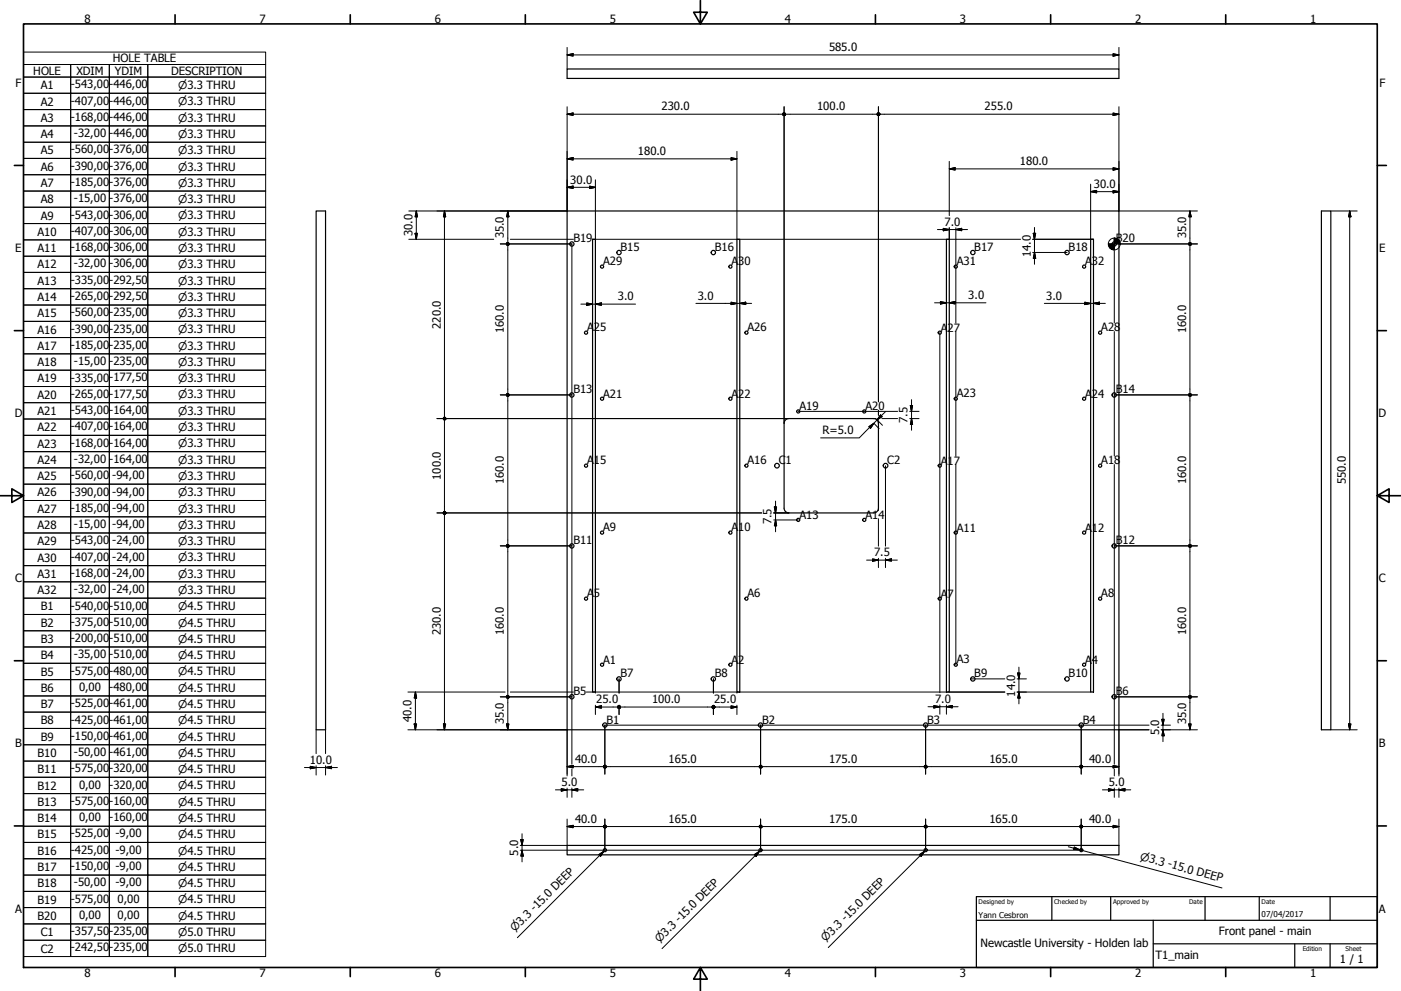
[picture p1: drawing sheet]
<svg xmlns="http://www.w3.org/2000/svg" width="594mm" height="420mm" viewBox="0 0 594 420" stroke-linecap="round" stroke-linejoin="round" font-family="sans-serif">
<defs><g id="words">
<g font-size="4.8">
<text x="35.8" y="9.8">8</text>
<text x="110" y="9.8">7</text>
<text x="184.3" y="9.8">6</text>
<text x="258.6" y="9.8">5</text>
<text x="332.8" y="9.8">4</text>
<text x="407" y="9.8">3</text>
<text x="481.3" y="9.8">2</text>
<text x="555.6" y="9.8">1</text>
<text x="351.5" y="21.7">585.0</text>
<text x="47.9" y="26.5">HOLE TABLE</text>
<text x="14.1" y="31.8">HOLE</text>
<text x="32.4" y="31.8">XDIM</text>
<text x="48.7" y="31.8">YDIM</text>
<text x="72.6" y="31.8">DESCRIPTION</text>
<text x="6.6" y="36.9">F</text>
<text x="17.3" y="37.9">A1</text>
<text x="30" y="37.4">-543,00</text>
<text x="46.4" y="37.4">-446,00</text>
<text x="584.9" y="36.9">F</text>
<text x="17.3" y="44.8">A2</text>
<text x="30" y="44.4">-407,00</text>
<text x="46.4" y="44.4">-446,00</text>
<text x="280.5" y="46.8">230.0</text>
<text x="346.5" y="46.8">100.0</text>
<text x="417.5" y="46.8">255.0</text>
<text x="17.3" y="51.7">A3</text>
<text x="30" y="51.3">-168,00</text>
<text x="46.4" y="51.3">-446,00</text>
<text x="17.3" y="58.6">A4</text>
<text x="31.3" y="58.1">-32,00</text>
<text x="46.4" y="58.1">-446,00</text>
<text x="17.3" y="65.4">A5</text>
<text x="30" y="65.1">-560,00</text>
<text x="46.4" y="65.1">-376,00</text>
<text x="270.5" y="65.7">180.0</text>
<text x="30" y="72">-390,00</text>
<text x="46.4" y="72">-376,00</text>
<text x="432.5" y="70">180.0</text>
<text x="17.3" y="72.4">A6</text>
<text x="241.8" y="77.8">30.0</text>
<text x="17.3" y="79.3">A7</text>
<text x="30" y="78.9">-185,00</text>
<text x="46.4" y="78.9">-376,00</text>
<text x="463.8" y="79.7">30.0</text>
<text x="17.3" y="86.2">A8</text>
<text x="31.3" y="85.8">-15,00</text>
<text x="46.4" y="85.8">-376,00</text>
<text x="17.3" y="93.1">A9</text>
<text x="30" y="92.7">-543,00</text>
<text x="46.4" y="92.7">-306,00</text>
<text x="400.6" y="95.7">7.0</text>
<text x="15.9" y="100">A10</text>
<text x="30" y="99.6">-407,00</text>
<text x="46.4" y="99.6">-306,00</text>
<text x="174.9" y="100.1" transform="rotate(-90 174.9 100.1)">30.0</text>
<text x="213.7" y="101.1" transform="rotate(-90 213.7 101.1)">35.0</text>
<text x="503" y="101.1" transform="rotate(-90 503 101.1)">35.0</text>
<text x="6.5" y="106.9">E</text>
<text x="15.9" y="106.9">A11</text>
<text x="30" y="106.5">-168,00</text>
<text x="46.4" y="106.5">-306,00</text>
<text x="243.1" y="102.7">B19</text>
<text x="263.1" y="106.3">B15</text>
<text x="303.1" y="106.3">B16</text>
<text x="413.1" y="106.4">B17</text>
<text x="453.1" y="106.3">B18</text>
<text x="473.1" y="102.7">B20</text>
<text x="584.8" y="106.9">E</text>
<text x="15.9" y="113.8">A12</text>
<text x="31.3" y="113.4">-32,00</text>
<text x="46.4" y="113.4">-306,00</text>
<text x="255.8" y="112.5">A29</text>
<text x="310.1" y="112.5">A</text>
<text x="313.1" y="112.5">30</text>
<text x="405.8" y="112.5">A31</text>
<text x="437.1" y="108.9" transform="rotate(-90 437.1 108.9)">14.0</text>
<text x="460.2" y="112.5">A</text>
<text x="463" y="112.5">32</text>
<text x="15.9" y="120.7">A13</text>
<text x="30" y="120.3">-335,00</text>
<text x="46.4" y="120.3">-292,50</text>
<text x="15.9" y="127.6">A14</text>
<text x="30" y="127.2">-265,00</text>
<text x="46.4" y="127.2">-292,50</text>
<text x="262" y="127.4">3.0</text>
<text x="295.8" y="127">3.0</text>
<text x="410.6" y="126.8">3.0</text>
<text x="443.6" y="127">3.0</text>
<text x="15.9" y="134.5">A15</text>
<text x="30" y="134.2">-560,00</text>
<text x="46.4" y="134.2">-235,00</text>
<text x="15.9" y="141.5">A16</text>
<text x="30" y="141">-390,00</text>
<text x="46.4" y="141">-235,00</text>
<text x="186.9" y="139.4" transform="rotate(-90 186.9 139.4)">220.0</text>
<text x="213.7" y="141.4" transform="rotate(-90 213.7 141.4)">160.0</text>
<text x="249" y="140.5">A</text>
<text x="251.8" y="140.5">25</text>
<text x="317" y="140.5">A26</text>
<text x="399" y="140.6">A</text>
<text x="401.8" y="140.6">27</text>
<text x="467" y="140.5">A28</text>
<text x="503" y="141.4" transform="rotate(-90 503 141.4)">160.0</text>
<text x="15.9" y="148.3">A17</text>
<text x="30" y="147.9">-185,00</text>
<text x="46.4" y="147.9">-235,00</text>
<text x="15.9" y="155.2">A18</text>
<text x="31.3" y="154.9">-15,00</text>
<text x="46.4" y="154.9">-235,00</text>
<text x="30" y="161.8">-335,00</text>
<text x="46.4" y="161.7">-177,50</text>
<text x="15.9" y="162.2">A19</text>
<text x="243.1" y="166.7">B13</text>
<text x="473.1" y="166.8">B14</text>
<text x="15.9" y="169.1">A20</text>
<text x="30" y="168.6">-265,00</text>
<text x="46.4" y="168.6">-177,50</text>
<text x="255.8" y="168.6">A21</text>
<text x="310.1" y="168.6">A</text>
<text x="313.1" y="168.6">22</text>
<text x="339" y="173.9">A19</text>
<text x="367" y="173.9">A20</text>
<text x="405.8" y="168.5">A23</text>
<text x="460.2" y="168.6">A</text>
<text x="463" y="168.6">24</text>
<text x="6.2" y="176.9">D</text>
<text x="15.9" y="176">A21</text>
<text x="30" y="175.6">-543,00</text>
<text x="46.4" y="175.6">-164,00</text>
<text x="384.9" y="179.3" transform="rotate(-90 384.9 179.3)">7.5</text>
<text x="584.5" y="176.9">D</text>
<text x="15.9" y="182.9">A22</text>
<text x="30" y="182.5">-407,00</text>
<text x="46.4" y="182.5">-164,00</text>
<text x="348.7" y="184.1">R=5.0</text>
<text x="15.9" y="189.8">A23</text>
<text x="30" y="189.4">-168,00</text>
<text x="46.4" y="189.3">-164,00</text>
<text x="15.9" y="196.7">A24</text>
<text x="31.3" y="196.3">-32,00</text>
<text x="46.4" y="196.3">-164,00</text>
<text x="249" y="196.9">A</text>
<text x="251.8" y="196.9">15</text>
<text x="317" y="196.9">A16</text>
<text x="330.2" y="196.7">C</text>
<text x="333.1" y="196.7">1</text>
<text x="376.2" y="196.7">C2</text>
<text x="399" y="197">A</text>
<text x="401.8" y="197">17</text>
<text x="467" y="196.9">A18</text>
<text x="15.9" y="203.6">A25</text>
<text x="30" y="203.2">-560,00</text>
<text x="47.6" y="203.2">-94,00</text>
<text x="186.9" y="203.4" transform="rotate(-90 186.9 203.4)">100.0</text>
<text x="213.7" y="205.4" transform="rotate(-90 213.7 205.4)">160.0</text>
<text x="503" y="205.4" transform="rotate(-90 503 205.4)">160.0</text>
<text x="570.7" y="205.4" transform="rotate(-90 570.7 205.4)">550.0</text>
<text x="15.9" y="210.5">A26</text>
<text x="30" y="210.1">-390,00</text>
<text x="47.6" y="210.1">-94,00</text>
<text x="15.9" y="217.4">A27</text>
<text x="30" y="217">-185,00</text>
<text x="47.6" y="217">-94,00</text>
<text x="339" y="219.9">A13</text>
<text x="367" y="219.9">A14</text>
<text x="15.9" y="224.3">A28</text>
<text x="31.3" y="223.9">-15,00</text>
<text x="47.6" y="223.9">-94,00</text>
<text x="255.8" y="225.3">A9</text>
<text x="310.1" y="225.3">A</text>
<text x="313.1" y="225.3">10</text>
<text x="327.2" y="222.3" transform="rotate(-90 327.2 222.3)">7.5</text>
<text x="405.8" y="225.4">A11</text>
<text x="460.2" y="225.4">A</text>
<text x="463" y="225.4">12</text>
<text x="15.9" y="231.2">A29</text>
<text x="30" y="230.8">-543,00</text>
<text x="47.6" y="230.8">-24,00</text>
<text x="243.1" y="230.8">B11</text>
<text x="473.1" y="230.8">B12</text>
<text x="15.9" y="238.1">A30</text>
<text x="30" y="237.7">-407,00</text>
<text x="47.6" y="237.7">-24,00</text>
<text x="370.6" y="235.8">7.5</text>
<text x="15.9" y="245">A31</text>
<text x="30" y="244.6">-168,00</text>
<text x="47.6" y="244.6">-24,00</text>
<text x="6.4" y="246.9">C</text>
<text x="15.9" y="251.9">A32</text>
<text x="31.3" y="251.5">-32,00</text>
<text x="47.6" y="251.5">-24,00</text>
<text x="584.7" y="246.9">C</text>
<text x="249" y="253.3">A</text>
<text x="251.8" y="253.3">5</text>
<text x="317" y="253.3">A6</text>
<text x="399" y="253.3">A</text>
<text x="401.8" y="253.3">7</text>
<text x="467" y="253.3">A8</text>
<text x="17.3" y="258.8">B1</text>
<text x="30" y="258.4">-540,00</text>
<text x="46.4" y="258.4">-510,00</text>
<text x="17.3" y="265.7">B2</text>
<text x="30" y="265.3">-375,00</text>
<text x="46.4" y="265.3">-510,00</text>
<text x="186.9" y="269.4" transform="rotate(-90 186.9 269.4)">230.0</text>
<text x="213.7" y="269.4" transform="rotate(-90 213.7 269.4)">160.0</text>
<text x="503" y="269.4" transform="rotate(-90 503 269.4)">160.0</text>
<text x="17.3" y="272.6">B3</text>
<text x="30" y="272.2">-200,00</text>
<text x="46.4" y="272.2">-510,00</text>
<text x="17.3" y="279.5">B4</text>
<text x="31.3" y="279.1">-35,00</text>
<text x="46.4" y="279.1">-510,00</text>
<text x="255.8" y="281.3">A1</text>
<text x="310.1" y="281.3">A</text>
<text x="313.1" y="281.3">2</text>
<text x="405.8" y="281.3">A3</text>
<text x="460.2" y="281.3">A</text>
<text x="463" y="281.3">4</text>
<text x="17.3" y="286.4">B5</text>
<text x="30" y="286">-575,00</text>
<text x="46.4" y="286">-480,00</text>
<text x="263.1" y="287.2">B7</text>
<text x="303.1" y="287.1">B8</text>
<text x="413.1" y="287.1">B9</text>
<text x="453.1" y="287.1">B10</text>
<text x="17.3" y="293.3">B6</text>
<text x="33.5" y="293">0,00</text>
<text x="46.4" y="293">-480,00</text>
<text x="30" y="299.8">-525,00</text>
<text x="46.4" y="299.8">-461,00</text>
<text x="243.1" y="294.7">B5</text>
<text x="252.8" y="298.2">25.0</text>
<text x="276.5" y="298.2">100.0</text>
<text x="302.8" y="298.2">25.0</text>
<text x="396.6" y="298">7.0</text>
<text x="430.4" y="295.3" transform="rotate(-90 430.4 295.3)">14.0</text>
<text x="473.1" y="294.7">B6</text>
<text x="17.3" y="300.3">B7</text>
<text x="17.3" y="307.1">B8</text>
<text x="30" y="306.7">-425,00</text>
<text x="46.4" y="306.7">-461,00</text>
<text x="174.6" y="306.1" transform="rotate(-90 174.6 306.1)">40.0</text>
<text x="213.7" y="307.1" transform="rotate(-90 213.7 307.1)">35.0</text>
<text x="257.1" y="306.8">B1</text>
<text x="323.2" y="306.8">B2</text>
<text x="393.1" y="306.7">B3</text>
<text x="459.1" y="306.8">B4</text>
<text x="491.6" y="311.8" transform="rotate(-90 491.6 311.8)">5.0</text>
<text x="503" y="307.1" transform="rotate(-90 503 307.1)">35.0</text>
<text x="6.4" y="316.9">B</text>
<text x="17.3" y="314">B9</text>
<text x="30" y="313.7">-150,00</text>
<text x="46.4" y="313.7">-461,00</text>
<text x="584.7" y="316.9">B</text>
<text x="15.9" y="321">B10</text>
<text x="31.3" y="320.6">-50,00</text>
<text x="46.4" y="320.6">-461,00</text>
<text x="131.4" y="323.8">10.0</text>
<text x="243.8" y="323.4">40.0</text>
<text x="283.5" y="323.4">165.0</text>
<text x="351.5" y="323.4">175.0</text>
<text x="419.5" y="323.4">165.0</text>
<text x="461.8" y="323.4">40.0</text>
<text x="15.9" y="327.9">B11</text>
<text x="30" y="327.4">-575,00</text>
<text x="46.4" y="327.4">-320,00</text>
<text x="15.9" y="334.8">B12</text>
<text x="33.5" y="334.4">0,00</text>
<text x="46.4" y="334.4">-320,00</text>
<text x="238.1" y="333.3">5.0</text>
<text x="470.2" y="333.3">5.0</text>
<text x="15.9" y="341.7">B13</text>
<text x="30" y="341.3">-575,00</text>
<text x="46.4" y="341.3">-160,00</text>
<text x="15.9" y="348.6">B14</text>
<text x="33.5" y="348.1">0,00</text>
<text x="46.4" y="348.1">-160,00</text>
<text x="243.8" y="348.8">40.0</text>
<text x="283.5" y="348.8">165.0</text>
<text x="351.5" y="348.8">175.0</text>
<text x="419.5" y="348.8">165.0</text>
<text x="461.8" y="348.8">40.0</text>
<text x="15.9" y="355.5">B15</text>
<text x="30" y="355.1">-525,00</text>
<text x="49" y="355.1">-9,00</text>
<text x="15.9" y="362.4">B16</text>
<text x="30" y="362">-425,00</text>
<text x="49" y="362">-9,00</text>
<text x="219.8" y="362.8" transform="rotate(-90 219.8 362.8)">5.0</text>
<text x="15.9" y="369.3">B17</text>
<text x="30" y="368.9">-150,00</text>
<text x="49" y="368.9">-9,00</text>
<text x="15.9" y="376.2">B18</text>
<text x="31.3" y="375.8">-50,00</text>
<text x="49" y="375.8">-9,00</text>
<text x="15.9" y="383.1">B19</text>
<text x="30" y="382.7">-575,00</text>
<text x="49.8" y="382.7">0,00</text>
<text x="6.4" y="386.9">A</text>
<text x="15.9" y="390">B20</text>
<text x="33.5" y="389.6">0,00</text>
<text x="49.8" y="389.6">0,00</text>
<text x="584.7" y="386.9">A</text>
<text x="17.3" y="396.9">C1</text>
<text x="30" y="396.5">-357,50</text>
<text x="46.4" y="396.5">-235,00</text>
<text x="415.7" y="401.6">Newcastle University - Holden lab</text>
<text x="516.9" y="396.5">Front panel - main</text>
<text x="17.3" y="403.8">C2</text>
<text x="30" y="403.4">-242,50</text>
<text x="46.4" y="403.4">-235,00</text>
<text x="490" y="406.6">T1_main</text>
<text x="568.2" y="408.1">1 / 1</text>
<text x="35.8" y="414.1">8</text>
<text x="110" y="414.1">7</text>
<text x="184.3" y="414.1">6</text>
<text x="258.6" y="414.1">5</text>
<text x="332.8" y="414.1">4</text>
<text x="407" y="414.1">3</text>
<text x="481.3" y="414.1">2</text>
<text x="555.6" y="414.1">1</text>
</g>
<g font-size="4.6">
<text x="75.5" y="37.8">⌀3.3 THRU</text>
<text x="75.5" y="44.7">⌀3.3 THRU</text>
<text x="75.5" y="51.6">⌀3.3 THRU</text>
<text x="75.5" y="58.5">⌀3.3 THRU</text>
<text x="75.5" y="65.4">⌀3.3 THRU</text>
<text x="75.5" y="72.3">⌀3.3 THRU</text>
<text x="75.5" y="79.2">⌀3.3 THRU</text>
<text x="75.5" y="86.1">⌀3.3 THRU</text>
<text x="75.5" y="93">⌀3.3 THRU</text>
<text x="75.5" y="99.9">⌀3.3 THRU</text>
<text x="75.5" y="106.8">⌀3.3 THRU</text>
<text x="75.5" y="113.8">⌀3.3 THRU</text>
<text x="75.5" y="120.6">⌀3.3 THRU</text>
<text x="75.5" y="127.6">⌀3.3 THRU</text>
<text x="75.5" y="134.5">⌀3.3 THRU</text>
<text x="75.5" y="141.4">⌀3.3 THRU</text>
<text x="75.5" y="148.3">⌀3.3 THRU</text>
<text x="75.5" y="155.2">⌀3.3 THRU</text>
<text x="75.5" y="162.1">⌀3.3 THRU</text>
<text x="75.5" y="169">⌀3.3 THRU</text>
<text x="75.5" y="175.9">⌀3.3 THRU</text>
<text x="75.5" y="182.8">⌀3.3 THRU</text>
<text x="75.5" y="189.7">⌀3.3 THRU</text>
<text x="75.5" y="196.6">⌀3.3 THRU</text>
<text x="75.5" y="203.5">⌀3.3 THRU</text>
<text x="75.5" y="210.4">⌀3.3 THRU</text>
<text x="75.5" y="217.3">⌀3.3 THRU</text>
<text x="75.5" y="224.2">⌀3.3 THRU</text>
<text x="75.5" y="231.1">⌀3.3 THRU</text>
<text x="75.5" y="238">⌀3.3 THRU</text>
<text x="75.5" y="245">⌀3.3 THRU</text>
<text x="75.5" y="251.8">⌀3.3 THRU</text>
<text x="75.5" y="258.7">⌀4.5 THRU</text>
<text x="75.5" y="265.7">⌀4.5 THRU</text>
<text x="75.5" y="272.6">⌀4.5 THRU</text>
<text x="75.5" y="279.4">⌀4.5 THRU</text>
<text x="75.5" y="286.4">⌀4.5 THRU</text>
<text x="75.5" y="293.3">⌀4.5 THRU</text>
<text x="75.5" y="300.2">⌀4.5 THRU</text>
<text x="75.5" y="307.1">⌀4.5 THRU</text>
<text x="75.5" y="314">⌀4.5 THRU</text>
<text x="75.5" y="320.9">⌀4.5 THRU</text>
<text x="75.5" y="327.8">⌀4.5 THRU</text>
<text x="75.5" y="334.7">⌀4.5 THRU</text>
<text x="75.5" y="341.6">⌀4.5 THRU</text>
<text x="75.5" y="348.5">⌀4.5 THRU</text>
<text x="75.5" y="355.4">⌀4.5 THRU</text>
<text x="75.5" y="362.3">⌀4.5 THRU</text>
<text x="483.2" y="364.6" transform="rotate(15 483.2 364.6)">⌀3.3 -15.0 DEEP</text>
<text x="75.5" y="369.2">⌀4.5 THRU</text>
<text x="75.5" y="376.2">⌀4.5 THRU</text>
<text x="75.5" y="383">⌀4.5 THRU</text>
<text x="75.5" y="389.9">⌀4.5 THRU</text>
<text x="218.2" y="395.3" transform="rotate(-45 218.2 395.3)">⌀3.3 -15.0 DEEP</text>
<text x="75.5" y="396.9">⌀5.0 THRU</text>
<text x="279.6" y="400" transform="rotate(-45 279.6 400)">⌀3.3 -15.0 DEEP</text>
<text x="350.1" y="399.5" transform="rotate(-45 350.1 399.5)">⌀3.3 -15.0 DEEP</text>
<text x="75.5" y="403.8">⌀5.0 THRU</text>
</g>
<g font-size="3.4">
<text x="415" y="389.1">Yann Cesbron</text>
<text x="535" y="388.6">07/04/2017</text>
</g>
<g font-size="2.7">
<text x="415" y="383.3">Designed by</text>
<text x="447" y="383.3">Checked by</text>
<text x="472" y="383.3">Approved by</text>
<text x="504.3" y="383.1">Date</text>
<text x="535" y="383.1">Date</text>
<text x="552.4" y="403.3">Edition</text>
<text x="570.5" y="403.3">Sheet</text>
</g>
</g></defs>
<!-- layer: Visible (ISO) -->
<g fill="none" stroke="#000" stroke-width=".51">
<path d="M240.5 29.3h234v4h-234zM134 89.5h4v219.9h-4zM240.5 89.5h234v219.9h-234zM560.3 89.5h4v219.9h-4zM251.3 101.5h1.2v191.9h-1.2zM312.5 101.5h1.2v191.9h-1.2zM401.3 101.5h1.2v191.9h-1.2zM462.5 101.5h1.2v191.9h-1.2zM334.5 177.5l-1.4 .5-.6 1.5v35.9M334.5 177.5h36l1.4 .5 .6 1.5v35.9M332.5 215.5l.6 1.4 1.4 .6M372.5 215.5l-.6 1.4-1.4 .6h-36"/>
<path d="M240.5 358.4h234v4h-234z"/>
<circle cx="242.5" cy="103.5" r=".92"/>
<circle cx="255.3" cy="113" r=".67"/>
<circle cx="262.5" cy="107.1" r=".92"/>
<circle cx="302.5" cy="107.1" r=".92"/>
<circle cx="309.7" cy="113" r=".67"/>
<circle cx="405.3" cy="113" r=".67"/>
<circle cx="412.5" cy="107.1" r=".92"/>
<circle cx="452.5" cy="107.1" r=".92"/>
<circle cx="459.7" cy="113" r=".67"/>
<circle cx="472.5" cy="103.5" r=".92"/>
<circle cx="248.5" cy="141" r=".67"/>
<circle cx="316.5" cy="141" r=".67"/>
<circle cx="398.5" cy="141" r=".67"/>
<circle cx="466.5" cy="141" r=".67"/>
<circle cx="242.5" cy="167.5" r=".92"/>
<circle cx="255.3" cy="169" r=".67"/>
<circle cx="309.7" cy="169" r=".67"/>
<circle cx="338.5" cy="174.4" r=".67"/>
<circle cx="366.5" cy="174.4" r=".67"/>
<circle cx="405.3" cy="169" r=".67"/>
<circle cx="459.7" cy="169" r=".67"/>
<circle cx="472.5" cy="167.5" r=".92"/>
<circle cx="248.5" cy="197.4" r=".67"/>
<circle cx="316.5" cy="197.4" r=".67"/>
<circle cx="329.5" cy="197.4" r=".98"/>
<circle cx="375.5" cy="197.4" r=".98"/>
<circle cx="398.5" cy="197.4" r=".67"/>
<circle cx="466.5" cy="197.4" r=".67"/>
<circle cx="242.5" cy="231.5" r=".92"/>
<circle cx="255.3" cy="225.8" r=".67"/>
<circle cx="309.7" cy="225.8" r=".67"/>
<circle cx="338.5" cy="220.4" r=".67"/>
<circle cx="366.5" cy="220.4" r=".67"/>
<circle cx="405.3" cy="225.8" r=".67"/>
<circle cx="459.7" cy="225.8" r=".67"/>
<circle cx="472.5" cy="231.5" r=".92"/>
<circle cx="248.5" cy="253.8" r=".67"/>
<circle cx="316.5" cy="253.8" r=".67"/>
<circle cx="398.5" cy="253.8" r=".67"/>
<circle cx="466.5" cy="253.8" r=".67"/>
<circle cx="242.5" cy="295.4" r=".92"/>
<circle cx="255.3" cy="281.8" r=".67"/>
<circle cx="262.5" cy="287.9" r=".92"/>
<circle cx="302.5" cy="287.9" r=".92"/>
<circle cx="309.7" cy="281.8" r=".67"/>
<circle cx="405.3" cy="281.8" r=".67"/>
<circle cx="412.5" cy="287.9" r=".92"/>
<circle cx="452.5" cy="287.9" r=".92"/>
<circle cx="459.7" cy="281.8" r=".67"/>
<circle cx="472.5" cy="295.4" r=".92"/>
<circle cx="256.5" cy="307.4" r=".92"/>
<circle cx="322.5" cy="307.4" r=".92"/>
<circle cx="392.5" cy="307.4" r=".92"/>
<circle cx="458.5" cy="307.4" r=".92"/>
<circle cx="256.5" cy="360.4" r=".67"/>
<circle cx="322.5" cy="360.4" r=".67"/>
<circle cx="392.5" cy="360.4" r=".67"/>
<circle cx="458.5" cy="360.4" r=".67"/>
</g>
<!-- layer: Border (ISO) -->
<g fill="none" stroke="#000" stroke-width=".7">
<path d="M10 10.1h574v400.1h-574zM74.2 6.3v3.8M148.5 6.3v3.8M222.8 6.3v3.8M297 .2v9.9l-2.9-4.9h5.8l-2.9 4.9M371.2 6.3v3.8M445.5 6.3v3.8M519.7 6.3v3.8M6.1 70.1h3.9M584 70.1h3.9M6.1 140.2h3.9M584 140.2h3.9"/>
<path d="M0 210.2h10l-5-3v5.8l5-2.8M584 210.2l5 2.8v-5.8l-5 3h10M6.1 280.1h3.9M584 280.1h3.9M6.1 350.2h3.9M584 350.2h3.9M74.2 410.2v3.9M148.5 410.2v3.9M222.8 410.2v3.9M297 410.2l2.9 4.9h-5.8l2.9-4.9v10M371.2 410.2v3.9M445.5 410.2v3.9"/>
<path d="M519.7 410.2v3.9"/>
</g>
<!-- layer: Title (ISO) -->
<path d="M414 380.2h170v30h-170zM414 390.2h170M446 380.2v10M471 380.2v10M489 390.2v20M511 380.2v10M534 380.2v10M564 380.2v10M489 400.2h95M549 400.2v10M564 400.2v10" fill="none" stroke="#000" stroke-width=".51"/>
<!-- layer: Dimension (ISO) -->
<g fill="none" stroke="#000" stroke-width=".42">
<path d="M240.5 23.3l2.5-.5v1zM240.5 23.3h234M240.5 20.1v9.2M472 22.8l2.5 .5-2.5 .5zM474.5 20.1v9.2M240.5 48.4l2.5-.5v1zM240.5 45.3v44.2h-67.1M240.5 48.4h91.4M332.5 45.3v134.1M333.1 48.4h38.8M372.5 45.3v125M373.1 48.4h101.4"/>
<path d="M472 47.9l2.5 .5-2.5 .5zM474.5 45.3v44.2h33.2M240.5 79.4l2.5-.5v1zM240.5 67.4l2.5-.6v1.1zM240.5 79.4h12M240.5 67.4h72M250 78.9l2.5 .5-2.5 .5zM252.5 76.2v25.3M310 66.8l2.5 .6-2.5 .5zM312.5 64.2v37.3M402.5 71.6l2.5-.5v1zM402.5 71.6h72"/>
<path d="M402.5 68.4v23M462.5 78.1v23.4M472 71.1l2.5 .5-2.5 .5zM176 98.9h1l-.5 2.6zM176.5 89.5l.5 2.4h-1zM176.5 89.5v12M188.5 89.5l.5 2.4h-1zM188.5 89.5v87.3M215.3 89.5l.5 2.4h-1zM215.3 89.5v13.3M397.5 97.3h12.8M400 96.8l2.5 .5-2.5 .5z"/>
<path d="M402.5 96.6v4.9M405.3 97.3l2.5-.5v1zM405.3 96.6v40.4M438.1 98.9h1.1l-.5 2.6zM438.7 96.4v15.7M462.5 81.3l2.5-.5v1zM462.5 81.3h12M472 80.8l2.5 .5-2.5 .5zM504.6 89.5l.5 2.4h-1zM504.6 89.5v13.3M564.3 89.5h11.2M572.3 89.5l.5 2.4h-1z"/>
<path d="M572.3 89.5v219.9M173.4 101.5h36M212.2 103.4h30.3v220.6M215.3 104.1v62.7M216.4 101.5h26.7M251.2 101.5h181.6M437.9 101.5h25.8M437.9 107h14.6M438.7 107l.5 2.5h-1.1zM472.5 106.5v30.4M474.9 103.4h32.8M504.6 104.1v62.7"/>
<path d="M246.3 128.9h23.2M248.8 128.4l2.5 .5-2.5 .6zM252.5 128.9l2.5-.5v1.1zM295.1 128.6h23.6M310 128.1l2.5 .5-2.5 .5zM313.7 128.6l2.5-.5v1zM396.3 128.4h21.8M398.8 127.9l2.5 .5-2.5 .5zM402.5 128.4l2.5-.5v1zM442.8 128.6h25.9M460 128.1l2.5 .5-2.5 .5zM463.7 128.6l2.5-.5v1z"/>
<path d="M398.5 141v152.7M405.3 140.6v52.9M472.5 140.6v52.7M185.3 177.5h149.2M188.5 178.1v38.7M212.2 167.4h30.3M215.3 168.1v62.7M338.5 174.4h42.1M370.5 179.5l-6.1 6.2h-16.4M370.5 177.5h1M370.5 179.4l2.2 2.3M371.9 178l-1.4 1.5"/>
<path d="M371.9 178l2.3 2.3M372.5 174v2.1M372.5 178.5v.9M373.4 175.9l.7 .7-2.2 1.4zM374 177.5h6.6M375.5 174.5l-3.6 3.5M385.8 177.5h3.9M385.8 174.4h3.9M386 171.9h1l-.5 2.5zM386.5 177.5l.5 2.4h-1zM386.5 169.5v12.9M472.5 167.4h35.2"/>
<path d="M504.6 168.1v62.7M368.4 180.9l2.1-1.4-1.4 2.1zM375.5 197.5v34.1M405.3 197v84.9M472.5 197v127M185.3 217.5h137.7M188.5 218v91.4M328.1 217.5h6.4M328.4 214.9h.9l-.4 2.6zM328.9 212.4v13.1M372.5 215.4v1.1M372.5 219.9v11.7"/>
<path d="M212.2 231.4h30.3M215.3 232.1v62.7M328.1 220.5h10.4M328.9 220.5l.4 2.4h-.9zM367.5 237.5h13M370 237l2.5 .5-2.5 .4zM372.5 236.7v3.9M375.5 237.5l2.5-.5v.9zM375.5 236.7v3.9M472.5 231.4h35.2M504.6 232.1v62.7M173 293.4h41.2"/>
<path d="M176.1 293.4l.6 2.6h-1.1zM176.1 293.4v16M212.2 295.4h30.3M215.3 296.1v13.3M216.4 293.4h26.7M248.6 293.4h177.5M252.5 299.8l2.5-.5v1zM252.5 293.4v.5M252.5 299v3.9M252.5 299.8h9.4M262.5 287.8v6.1M262.5 299v3.9"/>
<path d="M263.1 299.8h38.8M302.5 287.8v6.1M302.5 299v3.9M303.1 299.8h9.4M310 299.3l2.5 .5-2.5 .5zM312.5 293.4v.5M312.5 299v3.9M393.5 299.6h12.8M396 299.1l2.5 .5-2.5 .5zM398.5 298.9v3.9M401.3 299.6l2.5-.5v1zM401.3 293.4v.3"/>
<path d="M401.3 298.9v3.9M411.6 287.8h14.5M431.3 293.4h31.2M431.3 287.8h3.9M431.5 285.3h1l-.4 2.5zM432.1 293.4l.4 2.6h-1zM432.1 282.9v15.5M472.5 295.4h35.2M504.6 296.1v13.3M134 309.4v10.1M138 309.4v10.1M173 309.4h67.5v19.6"/>
<path d="M175.6 306.9h1.1l-.6 2.5zM188 306.9h1l-.5 2.5zM214.8 306.9h1l-.5 2.5zM322.5 307.4v20.8M392.5 307.4v20.8M458.5 307.4v20.8M487.2 309.4h-12.7v19.6M487.2 307.4h-230.7v20.8M492.4 309.4h15.3M492.4 307.4h3.9M492.7 305h.9l-.5 2.4zM493.1 309.4l.5 2.6h-.9z"/>
<path d="M493.1 302.4v12M504.1 306.9h1l-.5 2.5zM564.3 309.4h11.2M571.8 306.9h1l-.5 2.5zM129.1 325.4h14M131.6 324.9l2.4 .5-2.4 .5zM134 324.7v3.9M138 325.4l2.6-.5v1zM138 324.7v3.9M235.5 334.9h12M238 334.4l2.5 .5-2.5 .5zM240.5 325l2.5-.5v1z"/>
<path d="M240.5 334.1v4M240.5 325h15.4M242.5 334.9l2.5-.5v1zM242.5 326.1v2.9M242.5 334.1v4M257.1 325h64.8M323.2 325h68.7M393.1 325h64.8M459.1 325h15.4M467.5 334.9h12M470 334.4l2.5 .5-2.5 .5zM472 324.5l2.5 .5-2.5 .5z"/>
<path d="M472.5 326.1v2.9M472.5 334.1v4M474.5 334.9l2.5-.5v1zM474.5 334.1v4M220.9 356h1l-.5 2.4zM221.4 353.5v11.9M240.5 350.4l2.5-.5v1zM240.5 347.3v11.1h-19.9M240.5 350.4h15.4M256.5 347.3v13.2M257.1 350.4h64.8M322.5 347.3v13.2"/>
<path d="M323.2 350.4h68.7M392.5 347.3v13.2M393.1 350.4h64.8M458.5 347.3v13.2h-237.9M459.1 350.4h15.4M472 349.9l2.5 .5-2.5 .5zM474.5 347.3v11.1M221.4 360.5l.5 2.4h-1z"/>
<circle cx="472.5" cy="103.5" r="2.51"/>
</g>
<g fill="#000" stroke="#000" stroke-width=".42">
<path d="M240.5 23.3l2.5-.5zM240.5 23.3l2.5-.5v1zM472 23.8l2.5-.5zM472 22.8l2.5 .5-2.5 .5zM240.5 48.4l2.5-.5zM240.5 48.4l2.5-.5v1zM332.5 47.8l.6 .6zM332 48l.5-.2 .6 .6zM332 48l1.1 .4h-1.2zM331.9 48.4h1.2l-1.1 .5zM332 48.9l1.1-.5-.6 .7zM332.5 49.1l.6-.7z"/>
<path d="M333.1 48.4l-.2 .5zM372.5 47.8l.6 .6zM372 48l.5-.2 .6 .6zM372 48l1.1 .4h-1.2zM371.9 48.4h1.2l-1.1 .5zM372 48.9l1.1-.5-.6 .7zM372.5 49.1l.6-.7zM373.1 48.4l-.2 .5zM472 48.9l2.5-.5zM472 47.9l2.5 .5-2.5 .5zM240.5 79.4l2.5-.5zM240.5 79.4l2.5-.5v1z"/>
<path d="M240.5 67.4l2.5-.6zM240.5 67.4l2.5-.6v1.1zM250 79.9l2.5-.5zM250 78.9l2.5 .5-2.5 .5zM310 67.9l2.5-.5zM310 66.8l2.5 .6-2.5 .5zM402.5 71.6l2.5-.5zM402.5 71.6l2.5-.5v1zM472 72.1l2.5-.5zM472 71.1l2.5 .5-2.5 .5zM176 98.9l.5 2.6zM176 98.9h1l-.5 2.6z"/>
<path d="M176.5 89.5l.5 2.4zM176.5 89.5l.5 2.4h-1zM188.5 89.5l.5 2.4zM188.5 89.5l.5 2.4h-1zM215.3 89.5l.5 2.4zM215.3 89.5l.5 2.4h-1zM400 97.8l2.5-.5zM400 96.8l2.5 .5-2.5 .5zM405.3 97.3l2.5-.5zM405.3 97.3l2.5-.5v1zM438.1 98.9l.6 2.6zM438.1 98.9h1.1l-.5 2.6z"/>
<path d="M462.5 81.3l2.5-.5zM462.5 81.3l2.5-.5v1zM472 81.8l2.5-.5zM472 80.8l2.5 .5-2.5 .5zM504.6 89.5l.5 2.4zM504.6 89.5l.5 2.4h-1zM572.3 89.5l.5 2.4zM572.3 89.5l.5 2.4h-1zM215.3 102.8l.6 .6zM214.9 103l.4-.2 .6 .6zM214.9 103l1 .4h-1.2zM214.7 103.4h1.2l-1 .5z"/>
<path d="M214.9 103.9l1-.5-.6 .7zM215.9 103.4l-.6 .7zM215.9 103.4l-.2 .5zM438.7 107l.5 2.5zM438.7 107l.5 2.5h-1.1zM470 103.4l.7 1.8zM470 103.4l1.6 2.4-.9-.6zM470 103.4l2.5 2.6-.9-.2zM472.5 103.4h2.5zM472.5 100.9l2.5 2.5h-2.5zM472.5 100.9v5.1zM470 103.4h2.5v2.6z"/>
<path d="M470 103.4h2.5zM474.3 101.6l.7 1.8zM473.5 101.1l.8 .5 .7 1.8zM472.5 100.9l1 .2 1.5 2.3zM504.6 102.8l.6 .6zM504.2 103l.4-.2 .6 .6zM504.2 103l1 .4h-1.2zM504 103.4h1.2l-1 .5zM504.2 103.9l1-.5-.6 .7zM505.2 103.4l-.6 .7zM505.2 103.4l-.2 .5zM248.8 129.5l2.5-.6z"/>
<path d="M248.8 128.4l2.5 .5-2.5 .6zM252.5 128.9l2.5-.5zM252.5 128.9l2.5-.5v1.1zM310 129.1l2.5-.5zM310 128.1l2.5 .5-2.5 .5zM313.7 128.6l2.5-.5zM313.7 128.6l2.5-.5v1zM398.8 128.9l2.5-.5zM398.8 127.9l2.5 .5-2.5 .5zM402.5 128.4l2.5-.5zM402.5 128.4l2.5-.5v1zM460 129.1l2.5-.5z"/>
<path d="M460 128.1l2.5 .5-2.5 .5zM463.7 128.6l2.5-.5zM463.7 128.6l2.5-.5v1zM188.5 176.8l.6 .7zM188.1 177l.4-.2 .6 .7zM188.1 177l1 .5h-1.2zM187.9 177.5h1.2l-1 .4zM188.1 177.9l1-.4-.6 .6zM189.1 177.5l-.6 .6zM189.1 177.5l-.2 .4zM215.3 166.8l.6 .6zM214.9 167l.4-.2 .6 .6z"/>
<path d="M214.9 167l1 .4h-1.2zM214.7 167.4h1.2l-1 .5zM214.9 167.9l1-.5-.6 .7zM215.9 167.4l-.6 .7zM215.9 167.4l-.2 .5zM373.4 175.9l-1.5 2.1zM373.4 175.9l.7 .7-2.2 1.4zM386 171.9l.5 2.5zM386 171.9h1l-.5 2.5zM386.5 177.5l.5 2.4zM386.5 177.5l.5 2.4h-1zM504.6 166.8l.6 .6z"/>
<path d="M504.2 167l.4-.2 .6 .6zM504.2 167l1 .4h-1.2zM504 167.4h1.2l-1 .5zM504.2 167.9l1-.5-.6 .7zM505.2 167.4l-.6 .7zM505.2 167.4l-.2 .5zM370.5 179.5l-1.4 2.1zM368.4 180.9l2.1-1.4-1.4 2.1zM188.5 216.8l.6 .7zM188.1 217l.4-.2 .6 .7zM188.1 217l1 .5h-1.2zM187.9 217.5h1.2l-1 .4z"/>
<path d="M188.1 217.9l1-.4-.6 .5zM188.5 218l.6-.5zM189.1 217.5l-.2 .4zM328.4 214.9l.5 2.6zM328.4 214.9h.9l-.4 2.6zM215.3 230.8l.6 .6zM214.9 231l.4-.2 .6 .6zM214.9 231l1 .4h-1.2zM214.7 231.4h1.2l-1 .5zM214.9 231.9l1-.5-.6 .7zM215.9 231.4l-.6 .7zM215.9 231.4l-.2 .5z"/>
<path d="M328.9 220.5l.4 2.4zM328.9 220.5l.4 2.4h-.9zM370 237.9l2.5-.4zM370 237l2.5 .5-2.5 .4zM375.5 237.5l2.5-.5zM375.5 237.5l2.5-.5v.9zM504.6 230.8l.6 .6zM504.2 231l.4-.2 .6 .6zM504.2 231l1 .4h-1.2zM504 231.4h1.2l-1 .5zM504.2 231.9l1-.5-.6 .7zM505.2 231.4l-.6 .7z"/>
<path d="M505.2 231.4l-.2 .5zM176.1 293.4l.6 2.6zM176.1 293.4l.6 2.6h-1.1zM215.3 294.8l.6 .6zM214.9 295l.4-.2 .6 .6zM214.9 295l1 .4h-1.2zM214.7 295.4h1.2l-1 .5zM214.9 295.9l1-.5-.6 .7zM215.9 295.4l-.6 .7zM215.9 295.4l-.2 .5zM252.5 299.8l2.5-.5zM252.5 299.8l2.5-.5v1z"/>
<path d="M262.5 299.1l.6 .7zM262.1 299.3l.4-.2 .6 .7zM262.1 299.3l1 .5h-1.2zM261.9 299.8h1.2l-1 .4zM262.1 300.2l1-.4-.6 .6zM262.5 300.4l.6-.6zM263.1 299.8l-.1 .4zM302.5 299.1l.6 .7zM302.1 299.3l.4-.2 .6 .7zM302.1 299.3l1 .5h-1.2zM301.9 299.8h1.2l-1 .4zM302.1 300.2l1-.4-.6 .6z"/>
<path d="M302.5 300.4l.6-.6zM303.1 299.8l-.1 .4zM401.3 299.6l2.5-.5zM401.3 299.6l2.5-.5v1zM431.5 285.3l.6 2.5zM431.5 285.3h1l-.4 2.5zM432.1 293.4l.4 2.6zM432.1 293.4l.4 2.6h-1zM504.6 294.8l.6 .6zM504.2 295l.4-.2 .6 .6zM504.2 295l1 .4h-1.2zM504 295.4h1.2l-1 .5z"/>
<path d="M504.2 295.9l1-.5-.6 .7zM505.2 295.4l-.6 .7zM505.2 295.4l-.2 .5zM175.6 306.9l.5 2.5zM175.6 306.9h1.1l-.6 2.5zM188 306.9l.5 2.5zM188 306.9h1l-.5 2.5zM214.8 306.9l.5 2.5zM214.8 306.9h1l-.5 2.5zM310 300.3l2.5-.5zM310 299.3l2.5 .5-2.5 .5zM396 300.1l2.5-.5z"/>
<path d="M396 299.1l2.5 .5-2.5 .5zM492.7 305l.4 2.4zM492.7 305h.9l-.5 2.4zM493.1 309.4l.5 2.6zM493.1 309.4l.5 2.6h-.9zM504.1 306.9l.5 2.5zM504.1 306.9h1l-.5 2.5zM571.8 306.9l.5 2.5zM571.8 306.9h1l-.5 2.5zM131.6 325.9l2.4-.5zM131.6 324.9l2.4 .5-2.4 .5zM138 325.4l2.6-.5z"/>
<path d="M138 325.4l2.6-.5v1zM238 335.4l2.5-.5zM238 334.4l2.5 .5-2.5 .5zM240.5 325l2.5-.5zM240.5 325l2.5-.5v1zM242.5 334.9l2.5-.5zM242.5 334.9l2.5-.5v1zM256.5 324.4l.6 .6zM256 324.6l.5-.2 .6 .6zM256 324.6l1.1 .4h-1.2zM255.9 325h1.2l-1.1 .5zM256 325.5l1.1-.5-.6 .7z"/>
<path d="M257.1 325l-.6 .7zM257.1 325l-.2 .5zM322.5 324.4l.7 .6zM322.1 324.6l.4-.2 .7 .6zM322.1 324.6l1.1 .4h-1.3zM321.9 325h1.3l-1.1 .5zM322.1 325.5l1.1-.5-.7 .7zM322.5 325.7l.7-.7zM323.2 325l-.2 .5zM392.5 324.4l.6 .6zM392 324.6l.5-.2 .6 .6zM392 324.6l1.1 .4h-1.2z"/>
<path d="M391.9 325h1.2l-1.1 .5zM392 325.5l1.1-.5-.6 .7zM392.5 325.7l.6-.7zM393.1 325l-.2 .5zM458.5 324.4l.6 .6zM458 324.6l.5-.2 .6 .6zM458 324.6l1.1 .4h-1.2zM457.9 325h1.2l-1.1 .5zM458 325.5l1.1-.5-.6 .7zM458.5 325.7l.6-.7zM459.1 325l-.2 .5zM470 335.4l2.5-.5z"/>
<path d="M470 334.4l2.5 .5-2.5 .5zM472 325.5l2.5-.5zM472 324.5l2.5 .5-2.5 .5zM474.5 334.9l2.5-.5zM474.5 334.9l2.5-.5v1zM220.9 356l.5 2.4zM220.9 356h1l-.5 2.4zM240.5 350.4l2.5-.5zM240.5 350.4l2.5-.5v1zM256.5 349.8l.6 .6zM256 350l.5-.2 .6 .6zM256 350l1.1 .4h-1.2z"/>
<path d="M255.9 350.4h1.2l-1.1 .5zM256 350.9l1.1-.5-.6 .7zM257.1 350.4l-.6 .7zM257.1 350.4l-.2 .5zM322.5 349.8l.7 .6zM322.1 350l.4-.2 .7 .6zM322.1 350l1.1 .4h-1.3zM321.9 350.4h1.3l-1.1 .5zM322.1 350.9l1.1-.5-.7 .7zM322.5 351.1l.7-.7zM323.2 350.4l-.2 .5zM392.5 349.8l.6 .6z"/>
<path d="M392 350l.5-.2 .6 .6zM392 350l1.1 .4h-1.2zM391.9 350.4h1.2l-1.1 .5zM392 350.9l1.1-.5-.6 .7zM392.5 351.1l.6-.7zM393.1 350.4l-.2 .5zM458.5 349.8l.6 .6zM458 350l.5-.2 .6 .6zM458 350l1.1 .4h-1.2zM457.9 350.4h1.2l-1.1 .5zM458 350.9l1.1-.5-.6 .7zM458.5 351.1l.6-.7z"/>
<path d="M459.1 350.4l-.2 .5zM472 350.9l2.5-.5zM472 349.9l2.5 .5-2.5 .5zM221.4 360.5l.5 2.4zM221.4 360.5l.5 2.4h-1z"/>
</g>
<!-- layer: Symbol (ISO) -->
<g fill="none" stroke="#000" stroke-width=".42">
<path d="M10 27.3h20v5.4h-20h20v6.8h-20h20v7h-20h20v6.9h-20h20v6.9h-20h20v6.9h-20h20v6.9h-20h20v6.9h-20h20v6.9h-20h20v6.9h-20h20v6.9h-20h20v6.9h-20h20v6.9h-20h20v6.9h-20h20v6.9h-20h20v6.9h-20h20v6.9h-20h20v6.9h-20h20v7h-20h20v6.9h-20h20v6.8h-20h20v7h-20h20v6.9h-20h20v6.9h-20h20v6.9h-20h20v6.9h-20h20v6.9h-20h20v6.9h-20h20v6.9h-20h20v6.9h-20h20v6.9h-20h20v6.9h-20h20v6.9h-20h20v6.9h-20h20v6.9h-20h20v6.9h-20h20v6.9h-20h20v6.9h-20h20v7h-20h20v6.8h-20h20v6.9h-20h20v7h-20h20v6.9h-20h20v6.8h-20h20v7h-20h20v6.9h-20h20v6.9h-20h20v6.9h-20h20v6.9h-20h20v6.9h-20h20v6.9h-20h20v6.9h-20h20v6.9h-20h20v6.9h-20h20v7v-7h16.4v7v-7h16.3v7v-7h49.9h-49.9v-6.9h49.9h-49.9v-6.9h49.9h-49.9v-6.9h49.9h-49.9v-6.9h49.9h-49.9v-6.9h49.9h-49.9v-6.9h49.9h-49.9v-6.9h49.9h-49.9v-6.9h49.9h-49.9v-6.9h49.9h-49.9v-7h49.9h-49.9v-6.8h49.9h-49.9v-6.9h49.9h-49.9v-7h49.9h-49.9v-6.9h49.9h-49.9v-6.8h49.9h-49.9v-7h49.9h-49.9v-6.9h49.9h-49.9v-6.9h49.9h-49.9v-6.9h49.9h-49.9v-6.9h49.9h-49.9v-6.9h49.9h-49.9v-6.9h49.9h-49.9v-6.9h49.9h-49.9v-6.9h49.9h-49.9v-6.9h49.9h-49.9v-6.9h49.9h-49.9v-6.9h49.9h-49.9v-6.9h49.9h-49.9v-6.9h49.9h-49.9v-6.9h49.9h-49.9v-6.9h49.9h-49.9v-6.9h49.9h-49.9v-7h49.9h-49.9v-6.8h49.9h-49.9v-6.9h49.9h-49.9v-7h49.9h-49.9v-6.9h49.9h-49.9v-6.9h49.9h-49.9v-6.9h49.9h-49.9v-6.9h49.9h-49.9v-6.9h49.9h-49.9v-6.9h49.9h-49.9v-6.9h49.9h-49.9v-6.9h49.9h-49.9v-6.9h49.9h-49.9v-6.9h49.9h-49.9v-6.9h49.9h-49.9v-6.9h49.9h-49.9v-6.9h49.9h-49.9v-6.9h49.9h-49.9v-6.9h49.9h-49.9v-7h49.9h-49.9v-6.8h49.9h-49.9v-5.4h49.9M10 22.1h102.6v383.5h-102.6zM30 27.3h16.4v5.4h-16.4zM30 32.7h16.4v6.8h-16.4zM30 39.5h16.4v7h-16.4zM46.4 27.3h16.3v5.4h-16.3zM46.4 32.7h16.3v6.8h-16.3zM46.4 39.5h16.3v7h-16.3zM30 46.5h16.4v6.9h-16.4zM30 53.4h16.4v6.9h-16.4zM46.4 46.5h16.3v6.9h-16.3zM46.4 53.4h16.3v6.9h-16.3z"/>
<path d="M30 60.3h16.4v6.9h-16.4zM30 67.2h16.4v6.9h-16.4zM30 74.1h16.4v6.9h-16.4zM46.4 60.3h16.3v6.9h-16.3zM46.4 67.2h16.3v6.9h-16.3zM46.4 74.1h16.3v6.9h-16.3zM30 81h16.4v6.9h-16.4zM30 87.9h16.4v6.9h-16.4zM30 94.8h16.4v6.9h-16.4zM46.4 81h16.3v6.9h-16.3zM46.4 87.9h16.3v6.9h-16.3zM46.4 94.8h16.3v6.9h-16.3z"/>
<path d="M30 101.7h16.4v6.9h-16.4zM30 108.6h16.4v6.9h-16.4zM30 115.5h16.4v6.9h-16.4zM46.4 101.7h16.3v6.9h-16.3zM46.4 108.6h16.3v6.9h-16.3zM46.4 115.5h16.3v6.9h-16.3zM30 122.4h16.4v6.9h-16.4zM30 129.3h16.4v6.9h-16.4zM30 136.2h16.4v6.9h-16.4zM46.4 122.4h16.3v6.9h-16.3zM46.4 129.3h16.3v6.9h-16.3zM46.4 136.2h16.3v6.9h-16.3z"/>
<path d="M30 143.1h16.4v6.9h-16.4zM30 150h16.4v7h-16.4zM30 157h16.4v6.9h-16.4zM46.4 143.1h16.3v6.9h-16.3zM46.4 150h16.3v7h-16.3zM46.4 157h16.3v6.9h-16.3zM30 163.9h16.4v6.8h-16.4zM30 170.7h16.4v7h-16.4zM30 177.7h16.4v6.9h-16.4zM46.4 163.9h16.3v6.8h-16.3zM46.4 170.7h16.3v7h-16.3zM46.4 177.7h16.3v6.9h-16.3z"/>
<path d="M30 184.6h16.4v6.9h-16.4zM30 191.5h16.4v6.9h-16.4zM30 198.4h16.4v6.9h-16.4zM46.4 184.6h16.3v6.9h-16.3zM46.4 191.5h16.3v6.9h-16.3zM46.4 198.4h16.3v6.9h-16.3zM30 205.3h16.4v6.9h-16.4zM30 212.2h16.4v6.9h-16.4zM30 219.1h16.4v6.9h-16.4zM46.4 205.3h16.3v6.9h-16.3zM46.4 212.2h16.3v6.9h-16.3zM46.4 219.1h16.3v6.9h-16.3z"/>
<path d="M30 226h16.4v6.9h-16.4zM30 232.9h16.4v6.9h-16.4zM30 239.8h16.4v6.9h-16.4zM46.4 226h16.3v6.9h-16.3zM46.4 232.9h16.3v6.9h-16.3zM46.4 239.8h16.3v6.9h-16.3zM30 246.7h16.4v6.9h-16.4zM30 253.6h16.4v6.9h-16.4zM46.4 246.7h16.3v6.9h-16.3zM46.4 253.6h16.3v6.9h-16.3zM30 260.5h16.4v6.9h-16.4zM30 267.4h16.4v6.9h-16.4z"/>
<path d="M30 274.3h16.4v6.9h-16.4zM46.4 260.5h16.3v6.9h-16.3zM46.4 267.4h16.3v6.9h-16.3zM46.4 274.3h16.3v6.9h-16.3zM30 281.2h16.4v6.9h-16.4zM30 288.1h16.4v7h-16.4zM30 295.1h16.4v6.8h-16.4zM46.4 281.2h16.3v6.9h-16.3zM46.4 288.1h16.3v7h-16.3zM46.4 295.1h16.3v6.8h-16.3zM30 301.9h16.4v6.9h-16.4zM30 308.8h16.4v7h-16.4z"/>
<path d="M30 315.8h16.4v6.9h-16.4zM46.4 301.9h16.3v6.9h-16.3zM46.4 308.8h16.3v7h-16.3zM46.4 315.8h16.3v6.9h-16.3zM30 322.7h16.4v6.8h-16.4zM30 329.5h16.4v7h-16.4zM30 336.5h16.4v6.9h-16.4zM46.4 322.7h16.3v6.8h-16.3zM46.4 329.5h16.3v7h-16.3zM46.4 336.5h16.3v6.9h-16.3zM30 343.4h16.4v6.9h-16.4zM30 350.3h16.4v6.9h-16.4z"/>
<path d="M30 357.2h16.4v6.9h-16.4zM46.4 343.4h16.3v6.9h-16.3zM46.4 350.3h16.3v6.9h-16.3zM46.4 357.2h16.3v6.9h-16.3zM453 359l4.8 1.3M455.5 359.1l2.3 1.2-2.5-.2zM30 364.1h16.4v6.9h-16.4zM30 371h16.4v6.9h-16.4zM30 377.9h16.4v6.9h-16.4zM46.4 364.1h16.3v6.9h-16.3zM46.4 371h16.3v6.9h-16.3zM46.4 377.9h16.3v6.9h-16.3z"/>
<path d="M253.9 362.3l2.1-1.4-1.4 2.2zM256 360.9l-36.6 36.7M319.9 362.3l2.1-1.4-1.4 2.2zM322 360.9l-41.3 41.3M389.9 362.3l2.1-1.4-1.4 2.2zM392 360.9l-40.8 40.8M457.8 360.3l60.4 16.2M457.8 360.3l1.3 .3M30 384.8h16.4v6.9h-16.4zM30 391.7h16.4v6.9h-16.4zM46.4 384.8h16.3v6.9h-16.3zM46.4 391.7h16.3v6.9h-16.3z"/>
</g>
<path d="M256 360.9l-1.4 2.2zM253.9 362.3l2.1-1.4-1.4 2.2zM322 360.9l-1.4 2.2zM319.9 362.3l2.1-1.4-1.4 2.2zM392 360.9l-1.4 2.2zM389.9 362.3l2.1-1.4-1.4 2.2zM455.3 360.1l2.5 .2zM455.5 359.1l2.3 1.2-2.5-.2z" fill="#000" stroke="#000" stroke-width=".42"/>
<use href="#words"/>
</svg>
